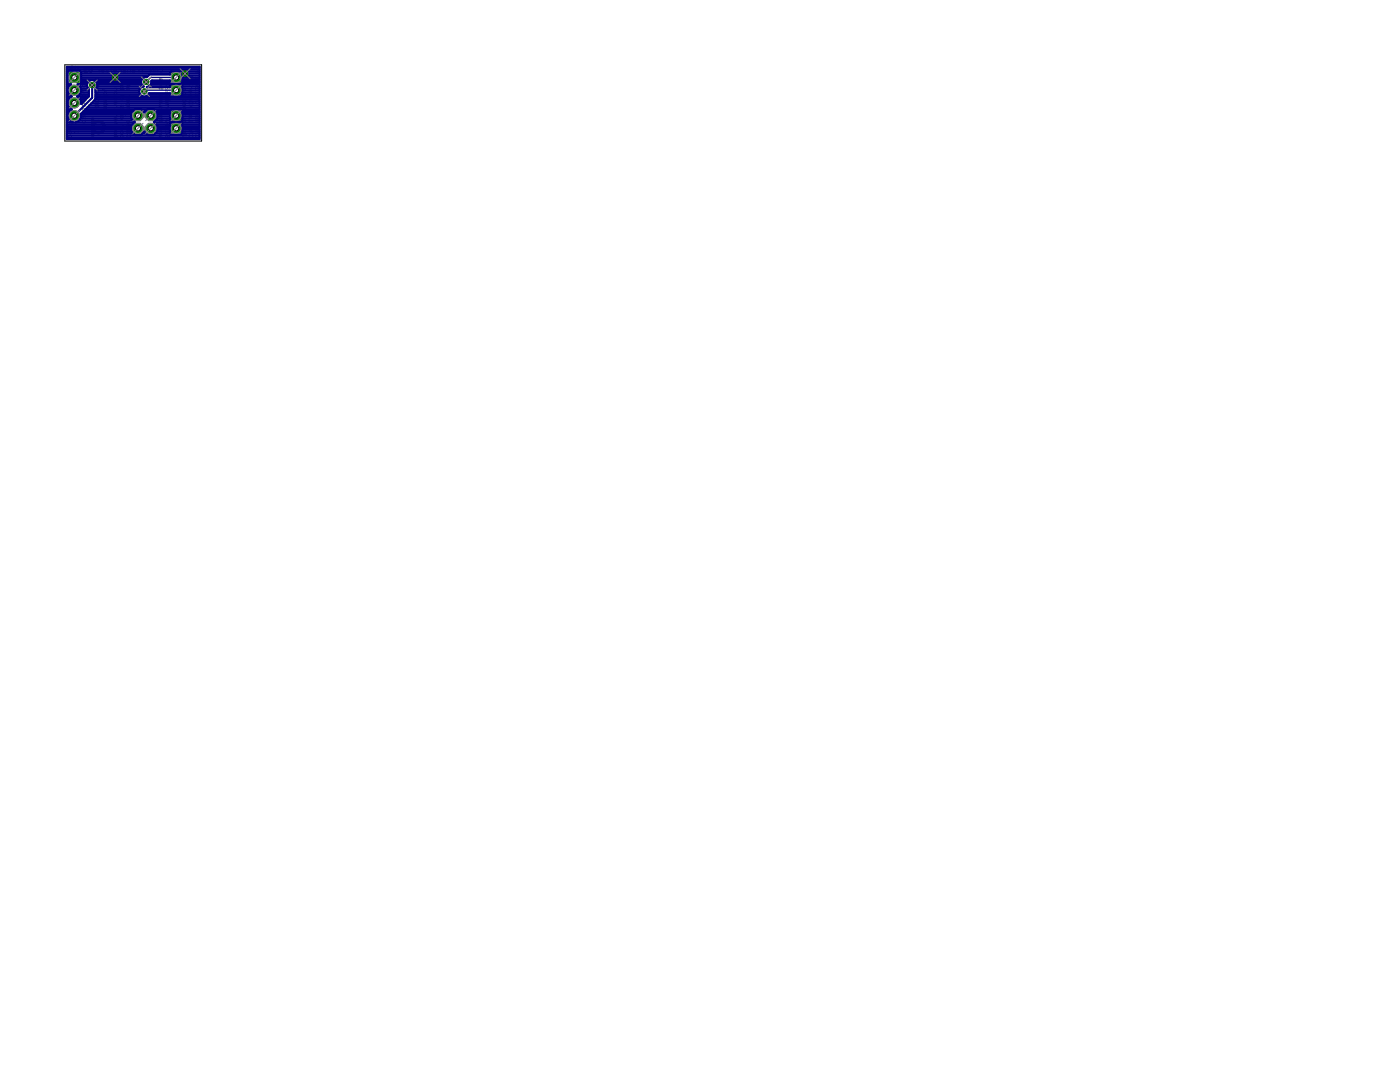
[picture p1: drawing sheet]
<svg xmlns="http://www.w3.org/2000/svg" width="279mm" height="216mm" viewBox="0 0 279 216" stroke-linecap="round" stroke-linejoin="round" font-family="sans-serif">
<g fill="none" stroke="#808080" stroke-width=".2">
<path d="M16.2 19.4h.8v-.5l-.1-.1-.5 .1v.5M16.4 17.8h.6v.2M16.4 17.7v.3M16.4 18.3l.2 .1zM16.6 19.7l.4 .2-.1 .4-.5-.1zM16.6 16.8l.4 .1-.1 .4-.5-.1zM17.3 17.8h.1M19.4 13.8l.4 .3M19.8 13.8v.6M20.7 14.1h-.5l.1-.3 .4 .1v.3l-.4 .2M20.7 17.7v.4l.6 .1M21.1 13.8l.3 .6 .3-.6"/>
<path d="M21.3 18.9l-.2-.5-.4 .2v.3h.8M21.3 17.7h-.7l-.1 .2M22 14.4h.3M22.2 13.4v.1M22.3 13.8h-.1v.6M22.8 18.5l.4-.1 .1 .4-.4 .1zM22.8 17.6l.5 .1v.4h-.5M22.8 19.3h.5v.1M22.8 19.7l.6 .1M22.8 19.2v.2M23.2 14.1h-.5l.1-.3 .4 .1v.3l-.4 .2M23.3 19.7v.2"/>
<path d="M23.6 19.3h.1M23.6 13.8l.6 .1-.2 .5h-.4M24 19.5l.4-.1 .2 .4-.4 .1zM24.4 18.9v.3M24.5 13.8l.6 .1-.6 .3 .2 .2h.4M24.6 16.6h-.6v.4l.6 .1M24.6 17.9v-.4l-.4-.1-.2 .5h.8M24.6 15.8l-.2 .5-.2-.5-.2 .5M24.8 18.9l-.1 .1h-.7M25.3 19.8l.1 .4h.3l.1-.4-.2-.1v.5M25.3 19.4h.5M25.3 17l.7 .1"/>
<path d="M25.5 14.4v-.5l.1-.1h.4v.6M25.6 17.5v.4l-.2 .1-.1-.1v-.4h.4l.1 .4M25.8 17v.2M25.8 19l-.2 .4M26.8 13.8l-.4 .1v.5h.4l.2-.2-.2-.1h-.4M27.3 13.8l.4 .3M27.7 13.8v.6M28.1 13.5h.6M28.4 13.5v.9M30 13.5v.9l.6-.9v.9M30.9 14.4v-.6l.3-.3 .3 .3v.6M30.9 13.9h.6"/>
<path d="M31.8 18.9l.1 .4 .4-.1v-.3l-.3-.1v.5M31.8 19.8h.4M31.8 19.5h.4l.1 .2-.1 .1M31.9 13.7l.1-.2 .4 .2-.1 .7-.4-.2M32.2 19.8l.1 .2h-.5M32.3 17.7v-.3l-.4-.2-.1 .5h.8M32.3 16.5h-.5l.1 .5h.4M32.3 15.7l-.1 .5-.3-.5-.1 .5M33.1 19.2l.5 .1v.4h-.5M33.1 18h.7v.1M33.1 17.9v.2M33.1 19.9v.3"/>
<path d="M33.3 18.4v.4l-.1 .1-.1-.1v-.4h.3l.2 .4M33.6 17.1l-.2 .5-.2-.5-.1 .5M36.2 18.9h.8v-.4l-.4-.1-.1 .5M36.5 16.8h.5M36.5 17.2h.5v.2M36.5 17.1v.3M36.7 17.6v.4l-.1 .1-.1-.1v-.4h.4l.1 .4M37 19.9l-.1 .5-.4-.1v-.4h.8M37 16.4l-.3 .4M37.3 17.2h.1M37.7 18.9l.2 .4 .3-.1v-.3l-.2-.1v.5M37.7 19.9h.5"/>
<path d="M37.7 18.1l.2 .4 .3-.1v-.3l-.2-.1v.5M37.7 17l.3-.3h.2l.3 .3M37.7 16.3l.2 .1zM37.7 14.8v.5h.8M37.7 17.2l.5 .2v.3h-.5M38.1 16.3l.1 .1zM38.2 19.5l-.2 .4M39 14.4h.8M39 18h.8v.1M39 18.5h.8v.1M39 15.4l.1 .2zM39 17.9v.2"/>
<path d="M39 18.4v.2M39 19l.1 .4h.3l.1-.4-.2-.1v.5M39 19.9h.4M39 16.1l.3-.3h.2l.3 .3M39 13.9h.8M39.1 17.1l.4 .1-.1 .4-.4-.1zM39.4 13.9v.5M39.4 15.4l.1 .2zM39.4 19.9l.4 .3M39.5 16.3l-.5 .1 .1 .4h.4M39.8 19.7l-.4 .2M13.5 25l.6-.6h.1v.6"/>
<path d="M13.5 25.3v.5M13.5 27v.5l.5-.5 .2 .1-.1 .4M13.5 25.5h.7l-.2 .3M14.1 26.1h-.5l-.1 .1 .1 .4M14.1 26.1l.1 .1-.1 .4h-.5M14.1 26.1l-.5 .5M15.6 26.2h-.6l-.1 .2 .1 .2M15.6 26.1v.3M15.6 25.3h-.5l-.2 .2 .2 .3h.5M16.4 22.6h.6M16.4 21.7h.9v.2M16.4 23.9l.2 .6 .4-.1v-.5"/>
<path d="M16.4 21.6v.3M16.6 20.7l.4 .1-.1 .4-.5-.1zM16.7 23v.4l-.1 .2-.2-.2v-.4h.5l.1 .4M17 22.2l-.3 .4M18.3 26.6h.4M18.3 26.1h.1M18.3 25.3h.4M18.3 24.3h.4M18.3 23.8h.4M18.3 26.8h.4M18.3 24.1h.4M18.3 23.7h.4"/>
<path d="M18.3 25.2h.4M18.3 24.7h.4M18.3 24.4h.4M18.3 23.9h.4M18.3 26h.1M18.3 25.4h.4M18.3 26.2l.3 .1M18.3 26.9h.4M18.3 26.1l.2 .1M18.3 25.5h.4M18.3 24.9h.4M18.3 26.5h.4"/>
<path d="M18.3 24.5h.4M18.3 24h.4M18.3 24.8h.4M18.3 26.3l.3 .1M18.3 23.6h.4M18.3 25.4v-1.8h.4v1.8M18.3 25.9v1.2h.4v-.7M18.3 25.4l.1 .4M18.3 26.7h.4M18.3 26.4h.4M18.3 26.3h.3M18.3 26.2h.2"/>
<path d="M18.3 26l.1 .1M18.3 25.9h.1M18.3 25.1h.4M18.3 25h.4M18.3 24.6h.4M18.3 24.2h.4M18.3 25.9l.1 .2M18.3 27h.4M18.4 25.6h.3M18.4 25.7h.4M18.4 25.8h.4M18.4 25.8l.1 .2"/>
<path d="M18.4 25.8l.4 .1M18.4 25.9h.5M18.4 26.1l.1 .1M18.5 25.9l.4 .1M18.5 26h.4M18.5 26l.1 .1M18.5 26.2l.1 .1M18.5 26l.5 .1M18.5 26.1h.5M18.6 26.1l.5 .1M18.6 26.3l.1 .1M18.6 26.1l.1 .2"/>
<path d="M18.6 26.2h.6M18.6 26.2l.7 .1M18.7 25.4v.3M18.7 26.3l.2 .1M18.7 26.3h.8M18.7 25.7l.2 .2M18.8 24.9h.1M18.8 24.8h.1M18.8 26.3h1.8M18.8 24.4v.6M18.8 24.4h1.8M18.8 26.4h1.7"/>
<path d="M18.8 24.3h1.7M18.9 25.9l.2 .3M18.9 26.4l.3 .2M18.9 26.4h1.5M18.9 24.3h1.5M18.9 24.7l-.1 .1M18.9 26.5h1.5M19 24.7h-.2M19 24.2h1.3M19 26.5h1.3M19 24.6l-.2 .1M19.1 24.6h-.3"/>
<path d="M19.1 26.6h1.1M19.1 24.5l-.3 .1M19.2 24.5h-.4M19.2 24.1h.9M19.2 24.5l-.4 .5M19.2 26.6h.9M19.3 24.1h.7M19.4 24.4l-.6 .1M19.4 26.7h.5M19.6 24.4h-.8M19.7 24.4h.9M20 24.4l-.8 .1"/>
<path d="M20 24.4l.2 .2M20 24.4l.7 .1M20.1 24.5h.6M20.1 26.2h.6M20.2 24.5l.5 .1M20.2 24.6l.2 .2M20.3 24.6h.5M20.3 24.2l.3 .2M20.3 24.2l-.8-.2-.7 .4M20.3 24.6l.5 .1M20.3 26.1h.5M20.4 24.7h.4"/>
<path d="M20.4 24.7l.5 .1M20.4 24.8l.2 .3M20.4 25.9a.98 .98 0 0 1-1.3 .3M20.4 26.4l-.5 .3-.7-.1M20.4 26h.5M20.5 24.8h.4M20.5 24.8l.4 .1M20.5 24.9h.4M20.6 25.7h.3M20.6 25h.4M20.6 25.7h.4M20.6 25.6h.4"/>
<path d="M20.6 25.1v.3M20.6 25.7l-.2 .2M20.6 25.1h.4M20.6 25.2h.4M20.6 25.5h.4M20.6 24.4l.1 .2M20.6 26.3l-.2 .1M20.6 26.3h-.7M20.6 25.3l.4 .1M20.6 25.4h.4M20.6 25.3h.4M20.6 25.4v.3"/>
<path d="M20.7 26.2l-.7 .1M20.7 20.1l.2 .4 .4-.1v-.3l-.3-.1v.5M20.7 22.3h.8l-.2 .3 .2 .2h-.8M20.7 24.6l.1 .1M20.7 26.1l-.1 .2M20.8 26.1l-.6 .1M20.8 26.1h-.5M20.8 26h-.4M20.8 24.7l.1 .3M20.8 26l-.1 .1M20.9 25.9h-.4M20.9 25.8l-.4 .1"/>
<path d="M20.9 25.8h-.4M20.9 25l.1 .1M20.9 25.8l-.1 .2M21 25.1v.3M21 25.6l-.1 .2M21 25.6l-.4 .1M21 21.5v.4l-.1 .1-.2-.1v-.4h.4l.2 .4M21 25.4v.2M21 25.4h-.4M21.3 20.8v.3l-.4 .2-.2-.5h.8M22.8 26.1h.5M22.8 23.4h.5"/>
<path d="M22.8 22.5h.4M22.8 22.2h.4l.1 .2-.1 .1M22.8 26.5l.4-.1 .1 .3-.4 .2zM22.8 23.8l.1 .4h.3l.1-.4-.2-.1v.5M22.8 21.8h.5v.2M22.8 21l.5 .1v.4h-.5M22.8 24.4l.6 .2M22.8 21.7v.3M23.1 20.2v.4l-.2 .1-.1-.1v-.4h.4l.1 .4M23.2 22.5l.1 .3h-.5M23.2 27.1v.3M23.3 25.7l-.2 .4"/>
<path d="M23.3 23l-.2 .4M23.3 24.4v.3M23.6 21.8h.1M23.6 27.1l-.2 .1h-.6M24 26.2l.4-.1 .2 .4-.4 .1zM24 22.5l.6 .1v.4h-.6M24 23.4l.2 .4h.2l.2-.4-.3-.1v.5M24 25.3h.8M24 24.8l.6 .1-.2 .4M24 25.6l.7 .1M24.6 27.4v-.4l-.4-.1-.2 .5h.8M24.6 21.7v.4l-.4 .1-.2-.5h.8"/>
<path d="M24.6 21l-.2 .5-.2-.5-.2 .5M24.6 25.6v.2M25.1 21h.7l-.1-.6-.4 .2v.4M25.3 25.7l.4-.1 .1 .4-.4 .1zM25.3 21.2h.4l.1 .1-.1 .2M25.3 26.5h.8v.1M25.3 24.2l.1 .4h.3l.1-.4-.2-.2v.6M25.3 26.4v.2M25.3 21.5h.4M25.4 26.9l-.1 .1 .1 .4 .7-.2-.1-.3M25.7 21.5l.1 .2h-.5M25.8 22h-.5v.4l.5 .1"/>
<path d="M25.8 22.8h-.6l-.1 .2M25.8 24.8l-.1 .5-.3-.5-.1 .5M26.1 22.8h.1M31.8 26.6h.5M31.8 24.2l.6 .1M31.8 23.4l.5 .1-.1 .4M31.8 22.8l.1 .3 .4-.1v-.2l-.3-.2v.5M31.8 23.9h.8M31.8 25.6l.1 .4 .4-.2v-.2l-.3-.1v.5M32 26.9v.3l-.1 .2-.1-.2v-.3h.4l.1 .3M32 20.3v.4l-.1 .1-.1-.1v-.4h.4l.1 .4M32.3 26.2l-.3 .4"/>
<path d="M32.3 21.1l-.1 .5-.3-.5-.1 .5M32.3 24.2v.2M33.1 26.1l.1 .5 .4-.1v-.4M33.1 25.8h.5M33.1 20.7h.3M33.1 22.6l.6 .2M33.1 24.8l.1 .4 .4-.1v-.3l-.3-.1v.5M33.1 21.6h.5M33.1 20.4h.3l.2 .2-.2 .1M33.1 22l.1 .4 .4-.2v-.2l-.3-.1v.5M33.1 20h.5v.2M33.4 20.7l.2 .3h-.5"/>
<path d="M33.6 21.2l-.3 .4M33.6 22.6v.3M33.6 25.5l-.3 .3M33.6 23.9l-.5 .1 .1 .4h.4M33.7 26.9l.1 .1-.1 .4-.3-.2-.1-.3-.2 .1 .1 .4M33.8 20h.2M36.5 25.5l.1 .3h.3l.1-.3-.3-.2v.5M36.5 20.8l.1 .4h.3l.1-.4-.3-.1v.5M36.5 22.8v.2M36.5 22.9h.5v.1M36.5 24l.6 .2M36.5 21.5l.6 .1"/>
<path d="M37 22l-.1 .5-.3-.5-.1 .5M37 26.1l-.1 .5-.3-.5-.1 .5M37 23.3l-.5 .1 .1 .4h.4M37 21.5v.2M37 24v.3M37.3 26.9h-.7l-.1 .1 .1 .4h.7M37.3 22.9h.1M37.7 26.1h.5l.3 .3-.3 .2h-.5M37.7 23.8v.5h.8M37.7 21l.3 .2h.2l.3-.2M37.9 26.9l-.2 .1 .2 .4h.5l.1-.2-.1-.3M37.9 23l.3 .1-.1 .4-.4-.1z"/>
<path d="M38.1 26.1v.5M38.2 22.2l-.5 .2 .2 .4h.3M38.4 20.2l.1 .1-.1 .4-.7-.1 .2-.4h.2v.2M38.5 25.3h-.8l.8 .5h-.8M39 21.7l.5 .2-.1 .3M39 22.5l.1 .5 .4-.1v-.4h-.6l-.1 .3M39 23.3v.2M39 26.1h.5l.3 .3-.3 .2h-.5M39 24.3h.8M39 23.8h.8M39 23.4h.5v.1M39 22.2h.8"/>
<path d="M39 20.4l.3 .3h.2l.3-.3M39.1 26.9l-.1 .1 .1 .4h.5l.2-.2-.2-.3M39.4 23.8v.5M39.4 26.1v.5M39.8 25.3h-.8l.8 .5h-.8M39.8 23.4h.1"/>
</g>
<path d="M18.6 16.3h1.1v-.6l-.2-.1h-.3l-.2 .1v.6M19 19.2h1.1v.2M19 19v.4M19.2 16.7h.3l.2 .2v.4l-.2 .2h-.3l-.2-.2v-.4zM19.2 17.9h.3l.2 .2v.3l-.2 .2h-.3l-.2-.2v-.3zM19.7 19.8v.2l-.3 .4M19 20.4h.7M19.2 22l-.2 .2v.3l.2 .2h.7l.2-.2v-.3l-.2-.2M19.4 20.8v.6l-.2 .1-.2-.1v-.6h.5l.2 .2v.4" fill="none" stroke="#808080" stroke-width=".21"/>
<path d="M28.2 23.1h1.2M28.2 25.6h1.2" fill="none" stroke="#808080" stroke-width=".76"/>
<g fill="#808080" stroke="#808080" stroke-width=".2">
<path d="M15.5 13.3h.1v.6z"/>
<path d="M15.5 13.8l.1 .1-.3 .3z"/>
<path d="M14.9 13.8l.5 .4z"/>
<path d="M14.9 13.3h.2l-.1 .6z"/>
<path d="M14.4 13.3l.3 .2z"/>
<path d="M14.1 13.3h.5z"/>
<path d="M14 13.4l.3-.1-.2 .2z"/>
<path d="M14 13.4h.1v.3z"/>
<path d="M14 13.6l.3 .2z"/>
<path d="M14.1 13.7l.3 .1z"/>
<path d="M14 13.8l.3-.1-.2 .2z"/>
<path d="M14 13.8h.1v.3z"/>
<path d="M14 14l.3 .2z"/>
<path d="M14.2 14.1l.4 .1h-.4z"/>
<path d="M14.4 14.1l.3-.1-.2 .2z"/>
<path d="M18.3 13.5h.1v.7z"/>
<path d="M18.3 14.1l.1 .1-.3 .3z"/>
<path d="M17.7 14.1l.5 .4z"/>
<path d="M17.7 13.5h.2l-.1 .7z"/>
<path d="M17.2 13.5l.3 .2z"/>
<path d="M16.9 13.5l.5 .1z"/>
<path d="M17 13.5l.1 .1-.3 .2z"/>
<path d="M16.8 13.7h.1v.2z"/>
<path d="M16.8 13.8l.2 .3z"/>
<path d="M16.9 13.9l.3 .1z"/>
<path d="M16.8 14.1l.3-.2-.2 .3z"/>
<path d="M16.8 14.1h.1v.3z"/>
<path d="M16.8 14.2l.3 .3z"/>
<path d="M16.9 14.4l.5 .1z"/>
<path d="M17.4 14.2l.1 .1-.2 .2z"/>
<path d="M13.8 14.4h2.1v2.1h-2.1z"/>
<path d="M34.2 22.2h1.9v1.8h-1.9z"/>
<path d="M34.2 24.7h1.9v1.8h-1.9z"/>
<path d="M34.2 14.5h1.9v1.9h-1.9z"/>
<path d="M34.2 17.1h1.9v1.8h-1.9z"/>
<circle cx="27.5" cy="23.1" r="1.12"/>
<circle cx="30.1" cy="23.1" r="1.12"/>
<circle cx="27.5" cy="25.6" r="1.12"/>
<circle cx="30.1" cy="25.6" r="1.12"/>
</g>
<g fill="#808080" stroke="#808080" stroke-width=".2">
<circle cx="14.8" cy="18" r="1.04"/>
<circle cx="14.8" cy="20.5" r="1.04"/>
<circle cx="14.8" cy="23.1" r="1.04"/>
</g>
<g fill="none" stroke="#000080" stroke-width=".42">
<path d="M13.3 13.3h26.5v14.4h-26.5zM13.3 19.9h.3M13.3 19.5h.6M13.3 19.2h.8M13.3 18.8h.4M13.3 18.4h.2M13.3 18h.2M13.3 17.7h.2M13.3 17.3h.4M13.3 16.9h.7M13.3 16.6h.2M13.3 16.2h.2"/>
<path d="M13.3 15.8h.2M13.3 15.4h.2M13.3 15h.2M13.3 14.7h.2M13.3 14.3h.2M13.3 13.9h26.5M13.3 13.5h26.5M13.5 16.6v-2.2l.2-.3h2.2l.3 .3v2.2M13.5 16.6l.2 .2h.5a1.33 1.33 0 0 0-.7 1.3 1.33 1.33 0 0 0 .8 1.1M14.3 19.2a1.45 1.45 0 0 0-.9 1.3h1.4v.1h-1.4M14.3 19.2v.1M15.4 19.2a1.45 1.45 0 0 1 .8 1.3h-1.3v.1h1.3"/>
<path d="M15.4 19.2v.1M15.5 19.2h2.2M15.7 16.9h1.7M15.8 19.5h1.6M15.9 18.8h1.8M16 17.3h1.4M16.1 19.9h1M16.1 18.4h1.6M16.1 14.3h18M16.2 17.7h1.5M16.2 16.6l-.3 .2h-.4a1.33 1.33 0 0 1 .7 1.3 1.33 1.33 0 0 1-.8 1.1M16.2 18h1.5"/>
<path d="M16.2 16.6h1.3M16.2 16.2h1.6M16.2 15.8h12.1M16.2 15.4h12.6M16.2 15h13.5M16.2 14.7h17.7M18.4 17v2.5l-3.6 3.6M18.9 19.9h20.9M19 16.2h9.2M19 19.5h20.8M19 19.2h9.4M19 18.8h8.9"/>
<path d="M19 18.4h8.8M19 18h8.8M19.1 17.7h8.9M19.3 16.6h8.9M19.4 17.3h9.1M19.4 16.9h8.9M27.9 17.7l-.1 .4 .1 .7M28.2 16.2v.4M28.2 16.6l.1 .3M28.3 15.8l.7-.5h.4l.4-.4h4.1v-.4l.3-.3h1.9l.3 .3v1.9l-.3 .3h-1.9l-.3-.3v-.4h-3.6l-.1 .2M28.3 15.8l-.1 .4M28.3 16.9l.4 .4-.8 .4"/>
<path d="M29.2 19.2h4.9M29.4 17.4h.1M29.4 17.4h4.5v-.4l.3-.2h1.9l.3 .2v2l-.3 .2h-1.9l-.3-.2v-.4h-4.1a1.02 1.02 0 0 1-.9 .7 1.02 1.02 0 0 1-1-.5M29.5 17.3h4.4M29.7 18.8h4.2M30 16.9l-.6 .5M30 16.9h4M30.2 16.6l-.2 .3M30.2 16.2v.4M30.2 16.6h3.8M30.2 16.2h3.7M36.2 19.2h3.6"/>
<path d="M36.2 14.3h3.6M36.3 16.6h3.5M36.3 16.9h3.5M36.4 18.8h3.4M36.4 18.4h3.4M36.4 18h3.4M36.4 17.7h3.4M36.4 17.3h3.4M36.4 16.2h3.4M36.4 15.8h3.4M36.4 15.4h3.4M36.4 15h3.4"/>
<path d="M36.4 14.7h3.4M13.3 24.4h1.2M13.3 27.4h26.5M13.3 27h26.5M13.3 26.6h13.4M13.3 26.3h13M13.3 25.9h12.9M13.3 25.5h12.9M13.3 25.2h12.9M13.3 24.8h13.2M13.3 24h.6M13.3 23.7h.3"/>
<path d="M13.3 23.3h.2M13.3 22.9h.2M13.3 22.5h.3M13.3 22.2h.5M13.3 21.8h.9M13.3 21.4h.4M13.3 21h.2M13.3 20.7h.1M13.3 20.3h.2M13.4 20.6a1.49 1.49 0 0 0 .9 1.2 1.36 1.36 0 0 0-.7 1.8 1.36 1.36 0 0 0 1.7 .8 1.36 1.36 0 0 0 .9-1.7l2.7-2.8 .1-2.1a1.02 1.02 0 0 0 .1-1.5 1.02 1.02 0 0 0-1.4 0 1.02 1.02 0 0 0 0 1.5v1.4l-1.5 1.6v-.2M15.1 24.4h11.7M15.8 24h10.8"/>
<path d="M16 23.7h10.2M16.2 23.3h10M16.2 22.9h10M16.2 20.3h.5M16.2 20.7h.1M16.3 22.5h9.9M16.7 22.2h9.8M17.1 21.8h9.8M17.4 21.4h22.4M17.8 21h22M18.2 20.7h21.6M18.6 20.3h21.2"/>
<path d="M26.2 22.5l.8-.8h1.1l.7 .7 .7-.7h1.1l.8 .8v1.1l-.7 .7 .7 .8v1.1l-.8 .8h-1.1l-.7-.8-.7 .8h-1.1l-.8-.8v-1.1l.7-.8-.7-.7zM28.2 21.8h1.3M28.4 26.6h.8M28.5 22.2h.6M28.8 26.3h.1M30.7 21.8h9.1M30.8 24.4h9M30.9 26.6h3.1M31 24h2.9M31.1 22.2h2.8M31.1 24.8h2.8M31.3 26.3h2.6"/>
<path d="M31.4 23.7h2.5M31.4 25.9h2.5M31.4 25.5h2.5M31.4 25.2h2.5M31.4 23.3h2.5M31.4 22.9h2.5M31.4 22.5h2.5M33.9 24.1l.3 .2h1.9l.3-.2M33.9 24.1v-2l.3-.2h1.9l.3 .2v2M34.2 24.4l-.3 .2v2l.3 .2h1.9l.3-.2v-2l-.3-.2M36.3 26.6h3.5M36.4 26.3h3.4"/>
<path d="M36.4 25.9h3.4M36.4 25.5h3.4M36.4 25.2h3.4M36.4 24.8h3.4M36.4 24h3.4M36.4 23.7h3.4M36.4 23.3h3.4M36.4 22.9h3.4M36.4 22.5h3.4M36.4 22.2h3.4"/>
</g>
<path d="M35.2 15.5h-5.1l-.9 .8M35.2 18h-6.1l-.3 .2" fill="none" stroke="#000080" stroke-width=".25"/>
<path d="M13.9 14.5h1.9v1.9h-1.9z" fill="#008000" stroke="#008000" stroke-width=".2"/>
<circle cx="14.8" cy="15.5" r=".51" fill="#fff" stroke="#000" stroke-width=".2"/>
<circle cx="14.8" cy="18" r=".93" fill="#008000" stroke="#008000" stroke-width=".2"/>
<circle cx="14.8" cy="18" r=".51" fill="#fff" stroke="#000" stroke-width=".2"/>
<circle cx="14.8" cy="20.5" r=".93" fill="#008000" stroke="#008000" stroke-width=".2"/>
<circle cx="14.8" cy="20.5" r=".51" fill="#fff" stroke="#000" stroke-width=".2"/>
<circle cx="14.8" cy="23.1" r=".93" fill="#008000" stroke="#008000" stroke-width=".2"/>
<circle cx="14.8" cy="23.1" r=".51" fill="#fff" stroke="#000" stroke-width=".2"/>
<path d="M34.4 22.3h1.6v1.6h-1.6z" fill="#008000" stroke="#008000" stroke-width=".2"/>
<circle cx="35.2" cy="23.1" r=".51" fill="#fff" stroke="#000" stroke-width=".2"/>
<path d="M34.4 24.8h1.6v1.6h-1.6z" fill="#008000" stroke="#008000" stroke-width=".2"/>
<circle cx="35.2" cy="25.6" r=".51" fill="#fff" stroke="#000" stroke-width=".2"/>
<path d="M34.4 14.6h1.6v1.7h-1.6z" fill="#008000" stroke="#008000" stroke-width=".2"/>
<circle cx="35.2" cy="15.5" r=".51" fill="#fff" stroke="#000" stroke-width=".2"/>
<path d="M34.4 17.2h1.6v1.6h-1.6z" fill="#008000" stroke="#008000" stroke-width=".2"/>
<circle cx="35.2" cy="18" r=".51" fill="#fff" stroke="#000" stroke-width=".2"/>
<circle cx="27.5" cy="23.1" r="1.01" fill="#008000" stroke="#008000" stroke-width=".2"/>
<circle cx="27.5" cy="23.1" r=".51" fill="#fff" stroke="#000" stroke-width=".2"/>
<circle cx="30.1" cy="23.1" r="1.01" fill="#008000" stroke="#008000" stroke-width=".2"/>
<circle cx="30.1" cy="23.1" r=".51" fill="#fff" stroke="#000" stroke-width=".2"/>
<circle cx="27.5" cy="25.6" r="1.01" fill="#008000" stroke="#008000" stroke-width=".2"/>
<circle cx="27.5" cy="25.6" r=".51" fill="#fff" stroke="#000" stroke-width=".2"/>
<circle cx="30.1" cy="25.6" r="1.01" fill="#008000" stroke="#008000" stroke-width=".2"/>
<circle cx="30.1" cy="25.6" r=".51" fill="#fff" stroke="#000" stroke-width=".2"/>
<circle cx="18.4" cy="17" r=".55" fill="#008000" stroke="#008000" stroke-width=".2"/>
<circle cx="18.4" cy="17" r=".3" fill="#fff" stroke="#000" stroke-width=".2"/>
<circle cx="29.2" cy="16.3" r=".55" fill="#008000" stroke="#008000" stroke-width=".2"/>
<circle cx="29.2" cy="16.3" r=".3" fill="#fff" stroke="#000" stroke-width=".2"/>
<circle cx="28.8" cy="18.2" r=".55" fill="#008000" stroke="#008000" stroke-width=".2"/>
<circle cx="28.8" cy="18.2" r=".3" fill="#fff" stroke="#000" stroke-width=".2"/>
<circle cx="36.9" cy="14.7" r=".55" fill="#008000" stroke="#008000" stroke-width=".2"/>
<circle cx="36.9" cy="14.7" r=".3" fill="#fff" stroke="#000" stroke-width=".2"/>
<circle cx="23" cy="15.5" r=".55" fill="#008000" stroke="#008000" stroke-width=".2"/>
<circle cx="23" cy="15.5" r=".3" fill="#fff" stroke="#000" stroke-width=".2"/>
<path d="M12.9 12.9h27.3v15.3h-27.3z" fill="none" stroke="#000" stroke-width=".2"/>
<g fill="none" stroke="#808080" stroke-width=".2">
<path d="M15.9 14.4l-2.1 2.1M15.9 17l-2.1 2M15.9 19.5l-2.1 2M17.4 16l2 2M19.4 16l-2 2M21.9 14.4l2.1 2.1M24 14.4l-2.1 2.1M27.8 17.2l2 2.1M28.2 15.3l2 2.1M29.8 17.2l-2 2.1M30.2 15.3l-2 2.1M35.9 13.7l2.1 2"/>
<path d="M36.2 14.4l-2.1 2.1M36.2 17l-2.1 2M38 13.7l-2.1 2M15.9 22.1l-2.1 2M28.6 22.1l-2.1 2M28.6 24.6l-2.1 2M31.1 22.1l-2 2M31.1 24.6l-2 2M36.2 22.1l-2.1 2M36.2 24.6l-2.1 2"/>
<circle cx="14.8" cy="18" r=".99"/>
<circle cx="14.8" cy="15.5" r=".99"/>
<circle cx="35.2" cy="15.5" r=".99"/>
<circle cx="35.2" cy="18" r=".99"/>
<circle cx="14.8" cy="23.1" r=".99"/>
<circle cx="14.8" cy="20.5" r=".99"/>
<circle cx="27.5" cy="23.1" r=".99"/>
<circle cx="27.5" cy="25.6" r=".99"/>
<circle cx="30.1" cy="23.1" r=".99"/>
<circle cx="30.1" cy="25.6" r=".99"/>
<circle cx="35.2" cy="23.1" r=".99"/>
<circle cx="35.2" cy="25.6" r=".99"/>
</g>
</svg>
